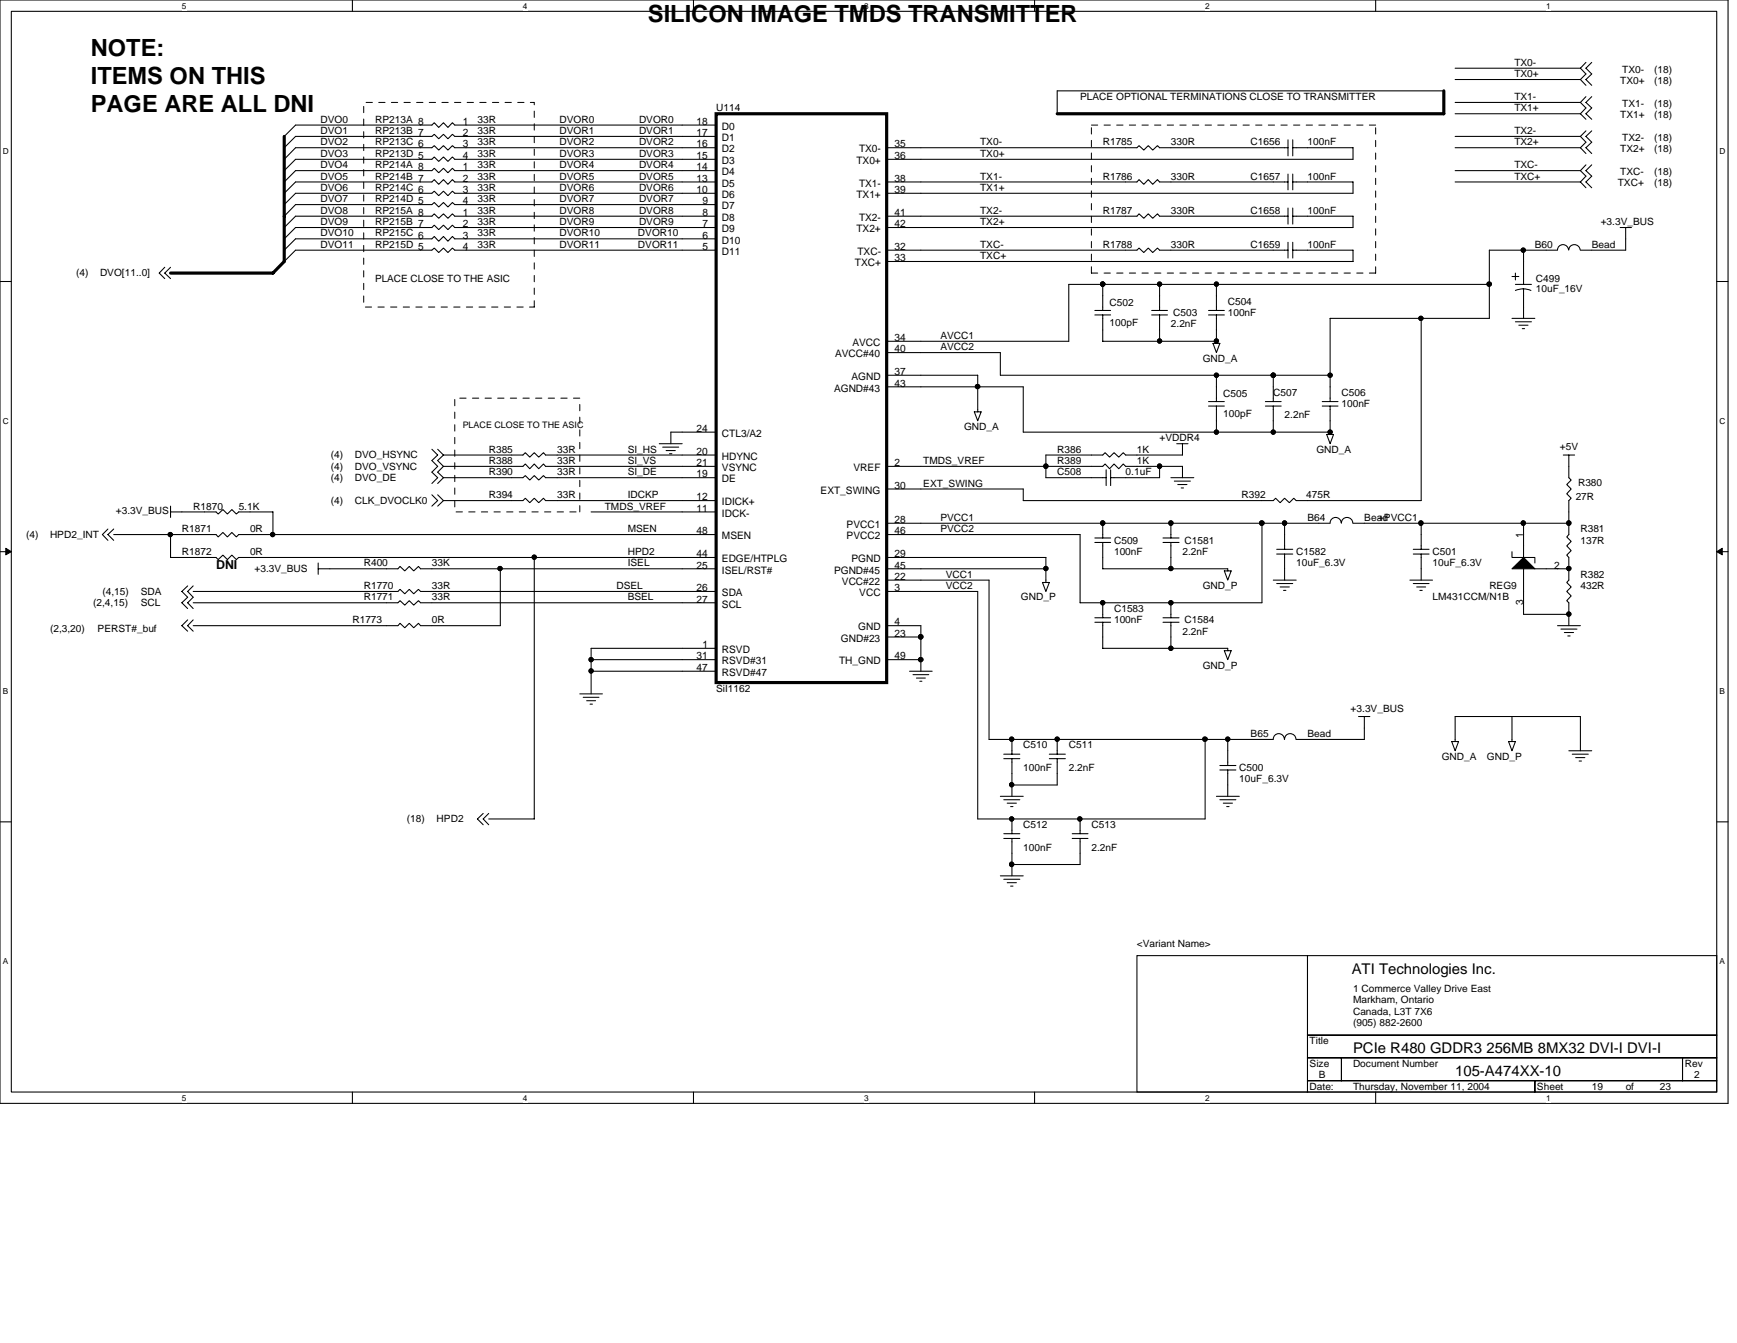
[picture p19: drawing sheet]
<svg xmlns="http://www.w3.org/2000/svg" width="279mm" height="216mm" viewBox="0 0 279 216" stroke-linecap="round" stroke-linejoin="round" font-family="sans-serif">
<defs><g id="words">
<g font-size="3.8">
<text x="104.2" y="3.5">SILICON IMAGE TMDS TRANSMITTER</text>
<text x="14.6" y="9">NOTE:</text>
<text x="14.6" y="13.5">ITEMS ON THIS</text>
<text x="14.6" y="17.9">PAGE ARE ALL DNI</text>
</g>
<g font-size="2.4">
<text x="217.4" y="156.5">ATI Technologies Inc.</text>
<text x="217.6" y="169.3">PCIe R480 GDDR3 256MB 8MX32 DVI-I DVI-I</text>
<text x="234.1" y="173">105-A474XX-10</text>
</g>
<text font-size="2" x="34.8" y="91.5">DNI</text>
<g font-size="1.7">
<text x="74.4" y="21.9">2</text>
<text x="74.4" y="20.1">1</text>
<text x="74.4" y="23.7">3</text>
<text x="112.1" y="23.7">16</text>
<text x="112.1" y="21.9">17</text>
<text x="112.1" y="20.1">18</text>
<text x="116.1" y="22.7">D1</text>
<text x="116.1" y="20.9">D0</text>
<text x="143.9" y="23.7">35</text>
<text x="74.4" y="29.2">2</text>
<text x="74.4" y="25.6">4</text>
<text x="74.4" y="27.4">1</text>
<text x="112.1" y="29.2">13</text>
<text x="112.1" y="27.4">14</text>
<text x="112.1" y="25.6">15</text>
<text x="116.1" y="28.2">D4</text>
<text x="116.1" y="26.4">D3</text>
<text x="116.1" y="24.5">D2</text>
<text x="137.8" y="26.4">TX0+</text>
<text x="138.2" y="24.5">TX0-</text>
<text x="143.9" y="29.2">38</text>
<text x="143.9" y="25.6">36</text>
<text x="74.4" y="31">3</text>
<text x="74.4" y="34.7">1</text>
<text x="74.4" y="32.9">4</text>
<text x="112.1" y="31">10</text>
<text x="113" y="34.7">8</text>
<text x="113" y="32.9">9</text>
<text x="116.1" y="35.5">D8</text>
<text x="116.1" y="33.7">D7</text>
<text x="116.1" y="31.8">D6</text>
<text x="116.1" y="30">D5</text>
<text x="137.8" y="31.8">TX1+</text>
<text x="138.2" y="30">TX1-</text>
<text x="138.2" y="35.5">TX2-</text>
<text x="143.9" y="34.7">41</text>
<text x="143.9" y="31">39</text>
<text x="74.4" y="38.4">3</text>
<text x="74.4" y="40.2">4</text>
<text x="74.4" y="36.5">2</text>
<text x="113" y="40.2">5</text>
<text x="113" y="38.4">6</text>
<text x="113" y="36.5">7</text>
<text x="116.1" y="41">D11</text>
<text x="116.1" y="39.2">D10</text>
<text x="116.1" y="37.3">D9</text>
<text x="137.8" y="37.3">TX2+</text>
<text x="137.9" y="41">TXC-</text>
<text x="143.9" y="40.2">32</text>
<text x="143.9" y="36.5">42</text>
<text x="143.9" y="42">33</text>
<text x="137.5" y="42.8">TXC+</text>
<text x="134.3" y="57.4">AVCC#40</text>
<text x="137.1" y="55.6">AVCC</text>
<text x="143.9" y="56.6">40</text>
<text x="143.9" y="54.8">34</text>
<text x="134.2" y="62.9">AGND#43</text>
<text x="136.9" y="61.1">AGND</text>
<text x="143.9" y="60.3">37</text>
<text x="143.9" y="62.1">43</text>
<text x="112.1" y="69.4">24</text>
<text x="116.1" y="70.2">CTL3/A2</text>
<text x="112.1" y="76.8">19</text>
<text x="112.1" y="73.1">20</text>
<text x="112.1" y="74.9">21</text>
<text x="116.1" y="77.6">DE</text>
<text x="116.1" y="73.9">HDYNC</text>
<text x="116.1" y="75.7">VSYNC</text>
<text x="137.3" y="75.7">VREF</text>
<text x="143.9" y="74.9">2</text>
<text x="112.1" y="82.3">11</text>
<text x="112.1" y="80.4">12</text>
<text x="116.1" y="83.1">IDCK-</text>
<text x="116.1" y="81.2">IDICK+</text>
<text x="132" y="79.4">EXT_SWING</text>
<text x="143.9" y="78.6">30</text>
<text x="112.1" y="89.6">44</text>
<text x="112.1" y="85.9">48</text>
<text x="116.1" y="86.7">MSEN</text>
<text x="136.2" y="84.9">PVCC1</text>
<text x="136.2" y="86.7">PVCC2</text>
<text x="143.9" y="89.6">29</text>
<text x="143.9" y="84.1">28</text>
<text x="143.9" y="85.9">46</text>
<text x="245" y="86.5" transform="rotate(-90 245 86.5)">1</text>
<text x="112.1" y="91.4">25</text>
<text x="112.1" y="95">26</text>
<text x="116.1" y="92.2">ISEL/RST#</text>
<text x="116.1" y="95.8">SDA</text>
<text x="116.1" y="90.4">EDGE/HTPLG</text>
<text x="134.2" y="92.2">PGND#45</text>
<text x="135.4" y="94">VCC#22</text>
<text x="136.9" y="90.4">PGND</text>
<text x="138.2" y="95.8">VCC</text>
<text x="143.9" y="95">3</text>
<text x="143.9" y="93.2">22</text>
<text x="143.9" y="91.4">45</text>
<text x="250" y="91.4">2</text>
<text x="112.1" y="96.9">27</text>
<text x="116.1" y="97.7">SCL</text>
<text x="138" y="101.3">GND</text>
<text x="143.9" y="100.5">4</text>
<text x="245" y="97.2" transform="rotate(-90 245 97.2)">3</text>
<text x="112.1" y="106">31</text>
<text x="112.1" y="107.9">47</text>
<text x="113" y="104.2">1</text>
<text x="116.1" y="105">RSVD</text>
<text x="116.1" y="106.8">RSVD#31</text>
<text x="135" y="106.8">TH_GND</text>
<text x="135.3" y="103.2">GND#23</text>
<text x="143.9" y="106">49</text>
<text x="143.9" y="102.4">23</text>
<text x="116.1" y="108.7">RSVD#47</text>
</g>
<g font-size="1.6">
<text x="243.6" y="10.6">TX0-</text>
<text x="260.9" y="11.7">TX0-</text>
<text x="266.1" y="11.7">(18)</text>
<text x="115.2" y="17.9">U114</text>
<text x="173.7" y="16">PLACE OPTIONAL TERMINATIONS CLOSE TO TRANSMITTER</text>
<text x="243.6" y="12.4">TX0+</text>
<text x="243.6" y="16.1">TX1-</text>
<text x="243.6" y="17.9">TX1+</text>
<text x="260.6" y="13.5">TX0+</text>
<text x="260.9" y="17.1">TX1-</text>
<text x="266.1" y="13.5">(18)</text>
<text x="266.1" y="17.1">(18)</text>
<text x="51.6" y="19.7">DVO0</text>
<text x="51.6" y="23.4">DVO2</text>
<text x="51.6" y="21.5">DVO1</text>
<text x="60.3" y="21.5">RP213B 7</text>
<text x="60.3" y="19.7">RP213A 8</text>
<text x="60.3" y="23.4">RP213C 6</text>
<text x="76.8" y="23.4">33R</text>
<text x="76.8" y="21.5">33R</text>
<text x="76.8" y="19.7">33R</text>
<text x="90" y="19.7">DVOR0</text>
<text x="90" y="23.4">DVOR2</text>
<text x="90" y="21.5">DVOR1</text>
<text x="102.8" y="19.7">DVOR0</text>
<text x="102.8" y="23.4">DVOR2</text>
<text x="102.8" y="21.5">DVOR1</text>
<text x="157.6" y="23.4">TX0-</text>
<text x="177.4" y="23.4">R1785</text>
<text x="188.3" y="23.4">330R</text>
<text x="201.2" y="23.4">C1656</text>
<text x="210.3" y="23.4">100nF</text>
<text x="243.6" y="21.5">TX2-</text>
<text x="243.6" y="23.4">TX2+</text>
<text x="260.6" y="19">TX1+</text>
<text x="260.9" y="22.6">TX2-</text>
<text x="266.1" y="19">(18)</text>
<text x="266.1" y="22.6">(18)</text>
<text x="51.6" y="25.2">DVO3</text>
<text x="51.6" y="27.1">DVO4</text>
<text x="51.6" y="28.9">DVO5</text>
<text x="60.3" y="28.9">RP214B 7</text>
<text x="60.3" y="25.2">RP213D 5</text>
<text x="60.3" y="27.1">RP214A 8</text>
<text x="76.8" y="25.2">33R</text>
<text x="76.8" y="28.9">33R</text>
<text x="76.8" y="27.1">33R</text>
<text x="90" y="28.9">DVOR5</text>
<text x="90" y="25.2">DVOR3</text>
<text x="90" y="27.1">DVOR4</text>
<text x="102.8" y="28.9">DVOR5</text>
<text x="102.8" y="25.2">DVOR3</text>
<text x="102.8" y="27.1">DVOR4</text>
<text x="157.6" y="25.2">TX0+</text>
<text x="157.6" y="28.9">TX1-</text>
<text x="177.4" y="28.9">R1786</text>
<text x="188.3" y="28.9">330R</text>
<text x="201.2" y="28.9">C1657</text>
<text x="210.3" y="28.9">100nF</text>
<text x="243.6" y="27.1">TXC-</text>
<text x="243.6" y="28.9">TXC+</text>
<text x="260.2" y="30">TXC+</text>
<text x="260.6" y="24.5">TX2+</text>
<text x="260.6" y="28.2">TXC-</text>
<text x="266.1" y="24.5">(18)</text>
<text x="266.1" y="28.2">(18)</text>
<text x="266.1" y="30">(18)</text>
<text x="51.6" y="32.5">DVO7</text>
<text x="51.6" y="34.4">DVO8</text>
<text x="51.6" y="30.7">DVO6</text>
<text x="60.3" y="30.7">RP214C 6</text>
<text x="60.3" y="34.3">RP215A 8</text>
<text x="60.3" y="32.5">RP214D 5</text>
<text x="76.8" y="30.7">33R</text>
<text x="76.8" y="32.5">33R</text>
<text x="76.8" y="34.3">33R</text>
<text x="90" y="30.7">DVOR6</text>
<text x="90" y="34.4">DVOR8</text>
<text x="90" y="32.5">DVOR7</text>
<text x="102.8" y="30.7">DVOR6</text>
<text x="102.8" y="34.4">DVOR8</text>
<text x="102.8" y="32.5">DVOR7</text>
<text x="157.6" y="34.4">TX2-</text>
<text x="157.6" y="30.7">TX1+</text>
<text x="177.4" y="34.3">R1787</text>
<text x="188.3" y="34.3">330R</text>
<text x="201.2" y="34.3">C1658</text>
<text x="210.3" y="34.3">100nF</text>
<text x="51.6" y="39.8">DVO11</text>
<text x="51.6" y="36.2">DVO9</text>
<text x="51.6" y="38">DVO10</text>
<text x="60.3" y="38">RP215C 6</text>
<text x="60.3" y="39.8">RP215D 5</text>
<text x="60.3" y="36.2">RP215B 7</text>
<text x="76.8" y="38">33R</text>
<text x="76.8" y="39.8">33R</text>
<text x="76.8" y="36.2">33R</text>
<text x="90" y="36.2">DVOR9</text>
<text x="90" y="39.8">DVOR11</text>
<text x="90" y="38">DVOR10</text>
<text x="102.6" y="39.8">DVOR11</text>
<text x="102.6" y="38">DVOR10</text>
<text x="102.8" y="36.2">DVOR9</text>
<text x="157.6" y="36.2">TX2+</text>
<text x="157.6" y="39.8">TXC-</text>
<text x="157.6" y="41.7">TXC+</text>
<text x="177.4" y="39.8">R1788</text>
<text x="188.3" y="39.8">330R</text>
<text x="201.2" y="39.8">C1659</text>
<text x="210.3" y="39.8">100nF</text>
<text x="246.9" y="39.8">B60</text>
<text x="256" y="39.8">Bead</text>
<text x="257.5" y="36.2">+3.3V_BUS</text>
<text x="12.2" y="44.4">(4)</text>
<text x="16.1" y="44.4">DVO[11..0]</text>
<text x="60.3" y="45.3">PLACE CLOSE TO THE ASIC</text>
<text x="247.1" y="45.3">C499</text>
<text x="247.1" y="46.9">10uF_16V</text>
<text x="178.5" y="49.1">C502</text>
<text x="178.5" y="52.5">100pF</text>
<text x="188.3" y="52.6">2.2nF</text>
<text x="188.7" y="50.8">C503</text>
<text x="197.5" y="49">C504</text>
<text x="197.5" y="50.8">100nF</text>
<text x="151.3" y="54.5">AVCC1</text>
<text x="151.3" y="56.3">AVCC2</text>
<text x="193.5" y="58.1">GND_A</text>
<text x="196.8" y="63.8">C505</text>
<text x="204.8" y="63.6">C507</text>
<text x="215.8" y="63.6">C506</text>
<text x="215.8" y="65.4">100nF</text>
<text x="155.1" y="69.1">GND_A</text>
<text x="186.5" y="70.9">+VDDR4</text>
<text x="196.8" y="67.1">100pF</text>
<text x="206.6" y="67.3">2.2nF</text>
<text x="53.2" y="73.7">(4)</text>
<text x="53.2" y="77.3">(4)</text>
<text x="53.2" y="75.5">(4)</text>
<text x="57.1" y="73.7">DVO_HSYNC</text>
<text x="57.1" y="77.3">DVO_DE</text>
<text x="57.1" y="75.5">DVO_VSYNC</text>
<text x="78.6" y="74.6">R388</text>
<text x="78.6" y="76.4">R390</text>
<text x="78.6" y="72.8">R385</text>
<text x="89.6" y="74.6">33R</text>
<text x="89.6" y="76.4">33R</text>
<text x="89.6" y="72.8">33R</text>
<text x="101" y="76.4">SI_DE</text>
<text x="101" y="72.8">SI_HS</text>
<text x="101" y="74.6">SI_VS</text>
<text x="148.5" y="74.6">TMDS_VREF</text>
<text x="170.1" y="74.6">R389</text>
<text x="170.1" y="72.8">R386</text>
<text x="170.1" y="76.4">C508</text>
<text x="181.1" y="76.4">0.1uF</text>
<text x="182.9" y="74.6">1K</text>
<text x="182.9" y="72.8">1K</text>
<text x="211.8" y="72.8">GND_A</text>
<text x="250.9" y="72.4">+5V</text>
<text x="18.6" y="82.6">+3.3V_BUS</text>
<text x="31.1" y="81.9">R1870</text>
<text x="38.4" y="81.9">5.1K</text>
<text x="53.2" y="81">(4)</text>
<text x="57.1" y="81">CLK_DVOCLK0</text>
<text x="78.6" y="80.1">R394</text>
<text x="89.6" y="80.1">33R</text>
<text x="97.3" y="81.9">TMDS_VREF</text>
<text x="101" y="80.1">IDCKP</text>
<text x="148.5" y="78.2">EXT_SWING</text>
<text x="151.3" y="83.7">PVCC1</text>
<text x="199.7" y="80.1">R392</text>
<text x="210.1" y="80.1">475R</text>
<text x="210.3" y="83.7">B64</text>
<text x="219.5" y="83.7">Bead</text>
<text x="221.7" y="83.7">+PVCC1</text>
<text x="253.4" y="80.4">27R</text>
<text x="253.8" y="78.1">R380</text>
<text x="4.2" y="86.5">(4)</text>
<text x="8" y="86.5">HPD2_INT</text>
<text x="29.3" y="89.2">R1872</text>
<text x="29.3" y="85.6">R1871</text>
<text x="40.2" y="89.2">0R</text>
<text x="40.2" y="85.6">0R</text>
<text x="101" y="85.6">MSEN</text>
<text x="101" y="89.2">HPD2</text>
<text x="151.3" y="85.6">PVCC2</text>
<text x="179.2" y="87.4">C509</text>
<text x="179.2" y="89.2">100nF</text>
<text x="190.2" y="89.2">2.2nF</text>
<text x="190.5" y="87.4">C1581</text>
<text x="208.5" y="89.2">C1582</text>
<text x="230.4" y="89.2">C501</text>
<text x="254.2" y="85.6">R381</text>
<text x="254.2" y="87.4">137R</text>
<text x="16.5" y="95.6">(4,15)</text>
<text x="22.6" y="95.6">SDA</text>
<text x="40.9" y="91.9">+3.3V_BUS</text>
<text x="58.5" y="94.7">R1770</text>
<text x="58.5" y="91.1">R400</text>
<text x="69.5" y="94.7">33R</text>
<text x="69.5" y="91.1">33K</text>
<text x="99.1" y="94.7">DSEL</text>
<text x="101" y="91.1">ISEL</text>
<text x="152.1" y="94.7">VCC2</text>
<text x="152.1" y="92.9">VCC1</text>
<text x="193.5" y="94.7">GND_P</text>
<text x="208.5" y="91.1">10uF_6.3V</text>
<text x="230.4" y="91.1">10uF_6.3V</text>
<text x="239.6" y="94.7">REG9</text>
<text x="254.2" y="92.9">R382</text>
<text x="254.2" y="94.7">432R</text>
<text x="8" y="101.6">(2,3,20)</text>
<text x="15" y="97.5">(2,4,15)</text>
<text x="15.7" y="101.6">PERST#_buf</text>
<text x="22.6" y="97.5">SCL</text>
<text x="56.7" y="100.2">R1773</text>
<text x="58.5" y="96.5">R1771</text>
<text x="69.5" y="100.2">0R</text>
<text x="69.5" y="96.5">33R</text>
<text x="101" y="96.5">BSEL</text>
<text x="164.2" y="96.5">GND_P</text>
<text x="179.2" y="98.3">C1583</text>
<text x="179.2" y="100.2">100nF</text>
<text x="190.5" y="100.2">C1584</text>
<text x="230.4" y="96.5">LM431CCM/N1B</text>
<text x="190.2" y="102">2.2nF</text>
<text x="193.5" y="107.5">GND_P</text>
<text x="115.2" y="111.2">SiI1162</text>
<text x="201.2" y="118.5">B65</text>
<text x="210.3" y="118.5">Bead</text>
<text x="217.3" y="114.5">+3.3V_BUS</text>
<text x="164.6" y="120.3">C510</text>
<text x="164.6" y="124">100nF</text>
<text x="171.9" y="120.3">C511</text>
<text x="171.9" y="124">2.2nF</text>
<text x="199.3" y="124">C500</text>
<text x="199.3" y="125.8">10uF_6.3V</text>
<text x="231.9" y="122.1">GND_A</text>
<text x="239.2" y="122.1">GND_P</text>
<text x="65.4" y="132.2">(18)</text>
<text x="70.2" y="132.2">HPD2</text>
<text x="164.6" y="133.1">C512</text>
<text x="164.6" y="136.8">100nF</text>
<text x="175.6" y="133.1">C513</text>
<text x="175.6" y="136.8">2.2nF</text>
<text x="182.9" y="152.3">&lt;Variant Name&gt;</text>
<text x="217.6" y="159.4">1 Commerce Valley Drive East</text>
<text x="217.6" y="161.2">Markham, Ontario</text>
<text x="210.7" y="167.9">Title</text>
<text x="217.6" y="163.1">Canada, L3T 7X6</text>
<text x="217.6" y="164.9">(905) 882-2600</text>
<text x="210.7" y="171.5">Size</text>
<text x="212.1" y="173.4">B</text>
<text x="217.6" y="171.5">Document Number</text>
<text x="271" y="171.5">Rev</text>
<text x="272.5" y="173.4">2</text>
<text x="210.7" y="175.2">Date:</text>
<text x="217.6" y="175.2">Thursday, November 11, 2004</text>
<text x="247.2" y="175.2">Sheet</text>
<text x="256" y="175.2">19</text>
<text x="261.5" y="175.2">of</text>
<text x="267" y="175.2">23</text>
</g>
<text font-size="1.4" x="74.4" y="68.8">PLACE CLOSE TO THE ASIC</text>
<g font-size="1.3">
<text x="29.3" y="1.4">5</text>
<text x="84.1" y="1.4">4</text>
<text x="139" y="1.4">3</text>
<text x="193.8" y="1.4">2</text>
<text x="248.7" y="1.4">1</text>
<text x=".5" y="24.7">D</text>
<text x="276.6" y="24.7">D</text>
<text x=".5" y="68.2">C</text>
<text x="276.6" y="68.2">C</text>
<text x=".5" y="111.6">B</text>
<text x="276.6" y="111.6">B</text>
<text x=".5" y="155">A</text>
<text x="276.6" y="155">A</text>
<text x="29.3" y="177">5</text>
<text x="84.1" y="177">4</text>
<text x="139" y="177">3</text>
<text x="193.8" y="177">2</text>
<text x="248.7" y="177">1</text>
</g>
</g></defs>
<path d="M0 0h278v177.4h-278zM1.8 1.8h274.3v173.8h-274.3z" fill="none" stroke="#000" stroke-width=".17"/>
<g fill="#fff">
<path d="M29.3 .2h.7v1.5h-.7z"/>
<path d="M29.3 175.8h.7v1.4h-.7z"/>
</g>
<path d="M56.7 0v1.8M56.7 175.6v1.8" fill="none" stroke="#000" stroke-width=".17"/>
<g fill="#fff">
<path d="M84.1 .2h.7v1.5h-.7z"/>
<path d="M84.1 175.8h.7v1.4h-.7z"/>
</g>
<path d="M111.5 0v1.8M111.5 175.6v1.8" fill="none" stroke="#000" stroke-width=".17"/>
<g fill="#fff">
<path d="M139 .2h.7v1.5h-.7z"/>
<path d="M139 175.8h.7v1.4h-.7z"/>
</g>
<path d="M166.4 0v1.8M166.4 175.6v1.8" fill="none" stroke="#000" stroke-width=".17"/>
<g fill="#fff">
<path d="M193.8 .2h.8v1.5h-.8z"/>
<path d="M193.8 175.8h.8v1.4h-.8z"/>
</g>
<path d="M221.3 0v1.8M221.3 175.6v1.8" fill="none" stroke="#000" stroke-width=".17"/>
<g fill="#fff">
<path d="M248.7 .2h.7v1.5h-.7z"/>
<path d="M248.7 175.8h.7v1.4h-.7z"/>
<path d="M.5 23.5h.9v1.5h-.9z"/>
<path d="M276.6 23.5h.9v1.5h-.9z"/>
<path d="M.5 67h.9v1.5h-.9z"/>
<path d="M276.6 67h.9v1.5h-.9z"/>
</g>
<path d="M0 45.3h1.8M276.1 45.3h1.9" fill="none" stroke="#000" stroke-width=".17"/>
<g fill="#fff">
<path d="M.5 110.4h.8v1.5h-.8z"/>
<path d="M276.6 110.4h.9v1.5h-.9z"/>
</g>
<path d="M0 88.7h1.8M276.1 88.7h1.9" fill="none" stroke="#000" stroke-width=".17"/>
<path d="M.9 88.1l.9 .6-.9 .5zM276.1 88.7l.9-.6v1.1z" fill="#000" stroke="#000" stroke-width=".16"/>
<g fill="#fff">
<path d="M.5 153.8h.8v1.5h-.8z"/>
<path d="M276.6 153.8h.8v1.5h-.8z"/>
</g>
<g fill="none" stroke="#000" stroke-width=".17">
<path d="M232.2 14.6h-62.1v3.7M234.1 12.8h20.1M234.1 11h20.1M234.1 16.5h20.1M234.1 18.3h20.1M254.2 11l.9 .9-.9 .9M254.2 12.8l.9 .9M254.2 16.5l.9 .9-.9 .9M254.2 18.3l.9 .9M255.1 10l-.9 1M255.1 15.5l-.9 1M256 10l-.9 1 .9 .9-.9 .9 .9 .9"/>
<path d="M256 15.5l-.9 1 .9 .9-.9 .9 .9 .9M115.2 25.6h-42l-.4-.4-.7 .8-.8-.8-.7 .8-.8-.8-.3 .4h-22l-1.8 1.8M115.2 20.1h-42l-.4-.4-.7 .8-.8-.8-.7 .8-.8-.8-.3 .4h-22l-1.8 1.8M115.2 29.3h-42l-.4-.4-.7 .7-.8-.7-.7 .7-.8-.7-.3 .4h-22l-1.8 1.8M115.2 34.8h-42l-.4-.4-.7 .7-.8-.7-.7 .7-.8-.7-.3 .4h-22l-1.8 1.8M115.2 32.9h-42l-.4-.3-.7 .7-.8-.7-.7 .7-.8-.7-.3 .3h-22l-1.8 1.9M115.2 23.7h-42l-.4-.3-.7 .7-.8-.7-.7 .7-.8-.7-.3 .3h-22l-1.8 1.9M115.2 38.4h-42l-.4-.4-.7 .8-.8-.8-.7 .8-.8-.8-.3 .4h-22l-1.8 1.8M115.2 36.6h-42l-.4-.4-.7 .7-.8-.7-.7 .7-.8-.7-.3 .4h-22l-1.8 1.8M115.2 27.4h-42l-.4-.3-.7 .7-.8-.7-.7 .7-.8-.7-.3 .3h-22l-1.8 1.9M115.2 21.9h-42l-.4-.3-.7 .7-.8-.7-.7 .7-.8-.7-.3 .3h-22l-1.8 1.8M115.2 31.1h-42l-.4-.4-.7 .8-.8-.8-.7 .8-.8-.8-.3 .4h-22l-1.8 1.8"/>
<path d="M142.6 23.7h40.3l.3-.3 .8 .7 .7-.7 .7 .7 .8-.7 .3 .3h20.7M142.6 34.8h40.3l.3-.4 .8 .7 .7-.7 .7 .7 .8-.7 .3 .4h20.7M142.6 29.3h40.3l.3-.4 .8 .7 .7-.7 .7 .7 .8-.7 .3 .4h20.7M207.2 22.5v2.6M207.2 28v2.5M207.2 33.4v2.6M207.2 38.9v2.6M207.9 23.7h9.7v1.9h-75M207.9 29.3h9.7v1.8h-75M207.9 34.8h9.7v1.8h-75M207.9 22.5v2.6M207.9 28v2.5"/>
<path d="M207.9 33.4v2.6M207.9 38.9v2.6M234.1 21.9h20.1M234.1 23.7h20.1M234.1 27.4h20.1M234.1 29.3h20.1M254.2 21.9l.9 1-.9 .8M254.2 23.7l.9 1M254.2 27.4l.9 .9-.9 1M254.2 29.3l.9 .9M255.1 21l-.9 .9M255.1 26.5l-.9 .9"/>
<path d="M256 21l-.9 .9 .9 1-.9 .8 .9 1M256 26.5l-.9 .9 .9 .9-.9 1 .9 .9M260.6 36.6h1.8M261.5 36.6v3.6h-7.3M26.5 43l-.9 .9 .9 .9M27.4 43l-.9 .9 .9 .9M115.2 40.2h-42l-.4-.3-.7 .7-.8-.7-.7 .7-.8-.7-.3 .3h-22l-1.8 1.8M142.6 40.2h40.3l.3-.3 .8 .7 .7-.7 .7 .7 .8-.7 .3 .3h20.7M142.6 56.7h18.3v3.6h43.9M176.1 50.6h2.5M176.1 49.9h2.5M177.4 45.7v4.2"/>
<path d="M177.4 50.6v4.3h18.3M185.3 50.6h2.5M185.3 49.9h2.5M186.5 45.7v4.2M186.5 50.6v4.3M194.4 50.6h2.5M194.4 49.9h2.5M195.1 55.2h1.1l-.5 1.5zM195.7 45.7v4.2M195.7 50.6v4.6M207.9 40.2h9.7v1.8h-75M228.6 51.2v29.3h-20.1l-.4-.4-.7 .7-.8-.7-.7 .7-.7-.7-.4 .4h-40.2v-1.9h-22"/>
<path d="M239.6 45.7h-67.7v9.2h-29.3M243.2 51.2h3.7M243.2 44.4h1.1M243.8 46.7l1.2-.3 1.3 .3M243.8 45.7h2.5M243.8 51.7h2.5M243.8 43.9v1.1M244.3 52.3h1.5M244.9 52.8h.3M245.1 40.2v5.5M245.1 46.4v4.8M250.5 40.2a.89 .89 0 0 1 .9-.9 .89 .89 0 0 1 .9 .9"/>
<path d="M250.5 40.2h-10.9v11h-25.6v9.1M252.3 40.2a.91 .91 0 0 1 1-.9 .91 .91 0 0 1 .9 .9M69.5 72.2l.9 1-.9 .8 .9 1-.9 .9 .9 .9-.9 .9M69.5 79.5l.9 1-.9 .9M70.4 72.2l.9 1M70.4 79.5l.9 1M71.3 73.2l-.9 .8 .9 1M71.3 75l-.9 .9 .9 .9M71.3 76.8l-.9 .9M71.3 75h12.8l.4-.4 .7 .8 .7-.8 .8 .8 .7-.8 .4 .4h27.4M71.3 76.8h12.8l.4-.3 .7 .7 .7-.7 .8 .7 .7-.7 .4 .3h27.4M71.3 73.2h12.8l.4-.4 .7 .7 .7-.7 .8 .7 .7-.7 .4 .4h27.4"/>
<path d="M106 71.3h3.7M106.6 71.9h2.6M107.1 72.4h1.5M107.7 72.9h.4M115.2 69.5h-7.3v1.8M142.6 75h34.8l.4-.4 .7 .8 .7-.8 .8 .8 .7-.8 .4 .4h9.1v1.8M142.6 62.2h22v7.3h49.4M142.6 60.3h14.7v5.9M156.7 66.2h1.1l-.5 1.4zM177.9 75.5v2.6M178.6 75.5v2.6M186.5 75v1.8h-7.9"/>
<path d="M188.3 76.8h3.7M188.9 77.3h2.6M189.3 71.3h1.8M189.4 77.9h1.5M190 78.4h.4M190.2 71.3v1.9h-9.1l-.4-.4-.7 .7-.8-.7-.7 .7-.7-.7-.4 .4h-9.2v3.6h9.7M194.4 65.3h2.5M194.4 64.6h2.5M195.7 60.3v4.3M195.7 65.3v4.2M203.5 65.3h2.6M203.5 64.6h2.6"/>
<path d="M204.8 60.3h9.2v4.3M204.8 60.3v4.3M204.8 65.3v4.2M212.7 65.3h2.5M212.7 64.6h2.5M213.4 69.8h1.1l-.5 1.5zM214 65.3v4.5M251.5 73.2h1.8M252.3 73.2v3.6l.4 .4-.7 .7 .7 .7-.7 .8 .7 .7-.4 .4v5.4l-.3 .4 .7 .7-.7 .8 .7 .7-.7 .7 .3 .4v3.7l-.3 .3 .7 .8-.7 .7 .7 .7-.7 .8 .3 .3v3.7M17.4 85l-.9 .9 .9 1M18.3 85l-.9 .9 .9 1M18.3 85.9h16.5l.3 .4 .8-.7 .7 .7 .7-.7 .7 .7 .4-.4h76.8"/>
<path d="M27.4 85.9v3.7h7.4l.3 .4 .8-.8 .7 .8 .7-.8 .7 .8 .4-.4h76.8M27.4 82.3h7.4l.3 .3 .8-.7 .7 .7 .7-.7 .7 .7 .4-.3h5.5v3.6M27.4 81.4v1.8M30.2 94.2l-.9 .9 .9 .9-.9 .9 .9 .9M30.2 99.7l-.9 .9 .9 .9M31.1 94.2l-.9 .9 .9 .9-.9 .9 .9 .9M31.1 99.7l-.9 .9 .9 .9M31.1 95.1h32.9l.3-.4 .8 .8 .7-.8 .7 .8 .8-.8 .3 .4h47.6M31.1 96.9h32.9l.3-.3 .8 .7 .7-.7 .7 .7 .8-.7 .3 .3h47.6M51.2 91.4h12.8l.3-.3 .8 .7 .7-.7 .7 .7 .8-.7 .3 .3h47.6M51.2 90.5v1.8M71.3 80.5l-.9 .9"/>
<path d="M71.3 80.5h12.8l.4-.4 .7 .7 .7-.7 .8 .7 .7-.7 .4 .4h27.4M80.5 91.4v9.2h-12.9l-.3-.4-.8 .7-.7-.7-.7 .7-.8-.7-.3 .4h-32.9M85.9 89.6v42.1h-7.3M95.1 82.3h20.1M142.6 91.4h25.6M142.6 89.6h25.6v4M142.6 95.1h14.7v36.6h36.5v-12.8M142.6 84.1h45.7M142.6 93.3h16.5v25.6h45.7M167.7 93.6h1.1l-.6 1.5zM176.1 99.3h2.5M176.1 87.2h2.5"/>
<path d="M176.1 86.5h2.5M177.4 87.2v4.2h20.1v.4M177.4 84.1v2.4M177.4 96.9v2.4M187.1 99.3h2.6M187.1 87.2h2.6M187.1 86.5h2.6M188.3 84.1h14.7v12.8h-29.3v-11h-31.1M188.3 84.1v2.4M188.3 87.2v4.2M188.3 96.9v2.4M196.9 91.8h1.1l-.5 1.5z"/>
<path d="M203 84.1h11M204.8 93.3h3.7M205.4 93.8h2.5M205.4 89.1h2.5M205.4 88.3h2.5M205.9 94.4h1.5M206.5 94.9h.3M206.6 84.1v4.2M206.6 89.1v4.2M214 84.1a.89 .89 0 0 1 .8-.9 .89 .89 0 0 1 .9 .9M215.8 84.1a.91 .91 0 0 1 .9-.9 .91 .91 0 0 1 .9 .9M217.6 84.1h34.7"/>
<path d="M226.8 93.3h3.6M227.3 93.8h2.6M227.3 89.1h2.6M227.3 88.3h2.6M227.9 94.4h1.4M228.4 94.9h.4M228.6 84.1v4.2M228.6 89.1v4.2M243.2 88.7v.9h3.7v.9M245.1 84.1v5.5M245.1 91.4v7.4h7.2M246.9 91.4h5.4"/>
<path d="M93.3 111.5h3.6M93.8 112.1h2.6M94.4 112.6h1.4M94.9 113.2h.4M95.1 106h20.1M95.1 107.9h20.1M115.2 104.2h-20.1v7.3M142.6 100.6h5.5v7.3M142.6 106h5.5M142.6 102.4h5.5M146.3 107.9h3.6M146.9 108.5h2.5"/>
<path d="M147.4 109h1.4M148 109.5h.3M162.8 118.9v2.3M170.1 118.9v2.3M176.1 100h2.5M177.4 100v4.2h20.1v.4M187.1 100h2.6M188.3 100v4.2M196.9 104.6h1.1l-.5 1.4zM197.5 118.9v4.2M204.8 118.8a.89 .89 0 0 1 .9-.9 .89 .89 0 0 1 .9 .9M206.6 118.8a.91 .91 0 0 1 .9-.9 .91 .91 0 0 1 .9 .9"/>
<path d="M218.5 115.2h1.8M219.5 115.2v3.7h-11M233.5 119.2h1.1l-.5 1.5zM234.1 119.2v-4h20.1v5.5M242.7 119.2h1.1l-.6 1.5zM243.2 115.2v4M250.5 100.6h3.7M251.1 101.1h2.6M251.6 101.7h1.5M252.2 102.2h.4M0 132.1h1.8M77.7 130.8l-.9 .9 .9 .9"/>
<path d="M78.6 130.8l-.9 .9 .9 .9M160.9 128h3.7M161.5 128.6h2.5M161.5 121.2h2.5M161.5 134.8h2.5M161.5 134h2.5M161.5 122h2.5M162 129.1h1.5M162.6 129.7h.3M162.8 122v6M162.8 131.7v2.3M162.8 134.8v6"/>
<path d="M168.8 121.2h2.6M168.8 122h2.6M170.1 122v4.2h-7.3M172.5 134.8h2.5M172.5 134h2.5M173.7 131.7v2.3M173.7 134.8v4.2h-10.9M195.7 128h3.6M196.2 128.6h2.6M196.2 123.8h2.6M196.2 123.1h2.6M196.8 129.1h1.4"/>
<path d="M197.3 129.7h.4M197.5 123.8v4.2M252.3 120.7h3.7M252.9 121.2h2.6M253.4 121.8h1.5M254 122.3h.4M276.1 132.1h1.9M160.9 140.8h3.7M161.5 141.4h2.5M162 141.9h1.5M162.6 142.5h.3M182.9 153.6h27.4v22h-27.4z"/>
<path d="M210.3 153.6h65.8v12.8h-65.8zM210.3 166.4h65.8v3.7h-65.8zM210.3 170.1h5.5v3.6h-5.5zM210.3 173.7h36.6v1.9h-36.6zM215.8 170.1h54.8v3.6h-54.8zM246.9 173.7h29.2v1.9h-29.2zM270.6 170.1h5.5v3.6h-5.5z"/>
</g>
<g fill="#000" stroke="#000" stroke-width=".17">
<path d="M243.2 91.4l1.9-1.8 1.8 1.8z" fill-rule="evenodd"/>
<circle cx="177.4" cy="45.7" r=".34"/>
<circle cx="186.5" cy="45.7" r=".34"/>
<circle cx="186.5" cy="54.8" r=".34"/>
<circle cx="195.7" cy="45.7" r=".34"/>
<circle cx="195.7" cy="54.8" r=".34"/>
<circle cx="228.6" cy="51.2" r=".34"/>
<circle cx="239.5" cy="45.7" r=".36"/>
<circle cx="245" cy="40.2" r=".34"/>
<circle cx="157.2" cy="62.1" r=".36"/>
<circle cx="168.2" cy="74.9" r=".35"/>
<circle cx="186.5" cy="74.9" r=".35"/>
<circle cx="195.7" cy="69.5" r=".34"/>
<circle cx="195.7" cy="60.3" r=".34"/>
<circle cx="204.8" cy="69.5" r=".34"/>
<circle cx="204.8" cy="60.3" r=".34"/>
<circle cx="213.9" cy="69.5" r=".34"/>
<circle cx="213.9" cy="60.3" r=".34"/>
<circle cx="27.4" cy="85.9" r=".34"/>
<circle cx="43.9" cy="85.9" r=".34"/>
<circle cx="80.4" cy="91.4" r=".34"/>
<circle cx="85.9" cy="89.6" r=".34"/>
<circle cx="168.2" cy="91.4" r=".34"/>
<circle cx="177.4" cy="84.1" r=".35"/>
<circle cx="177.4" cy="96.9" r=".34"/>
<circle cx="188.3" cy="84.1" r=".35"/>
<circle cx="188.3" cy="96.9" r=".34"/>
<circle cx="188.3" cy="91.4" r=".34"/>
<circle cx="203" cy="84.1" r=".37"/>
<circle cx="206.6" cy="84.1" r=".35"/>
<circle cx="228.5" cy="84.1" r=".35"/>
<circle cx="245" cy="84.1" r=".35"/>
<circle cx="252.3" cy="84.1" r=".35"/>
<circle cx="252.3" cy="91.4" r=".34"/>
<circle cx="252.3" cy="98.7" r=".34"/>
<circle cx="95.1" cy="107.9" r=".34"/>
<circle cx="95.1" cy="106" r=".34"/>
<circle cx="148.1" cy="102.4" r=".37"/>
<circle cx="148.1" cy="106" r=".36"/>
<circle cx="162.7" cy="118.8" r=".34"/>
<circle cx="170" cy="118.8" r=".34"/>
<circle cx="188.3" cy="104.2" r=".34"/>
<circle cx="193.8" cy="118.8" r=".36"/>
<circle cx="197.5" cy="118.8" r=".34"/>
<circle cx="162.7" cy="139" r=".35"/>
<circle cx="162.7" cy="126.1" r=".34"/>
<circle cx="162.7" cy="131.7" r=".34"/>
<circle cx="173.7" cy="131.7" r=".34"/>
</g>
<path d="M115.2 18.3h27.4v91.4h-27.4zM232.2 14.6v3.7h-62.1M45.7 21.9v20.1l-1.8 1.9h-16.5" fill="none" stroke="#000" stroke-width=".51"/>
<path d="M58.5 16.5h27.4v32.9h-27.4zM175.6 20.1h45.7M175.6 43.9h45.7M175.6 43.9v-23.8M221.3 43.9v-23.8M73.2 64h20.1v18.3h-20.1z" fill="none" stroke="#000" stroke-width=".16" stroke-dasharray="1 1 1 1 1 1 1 1"/>
<use href="#words"/>
</svg>
